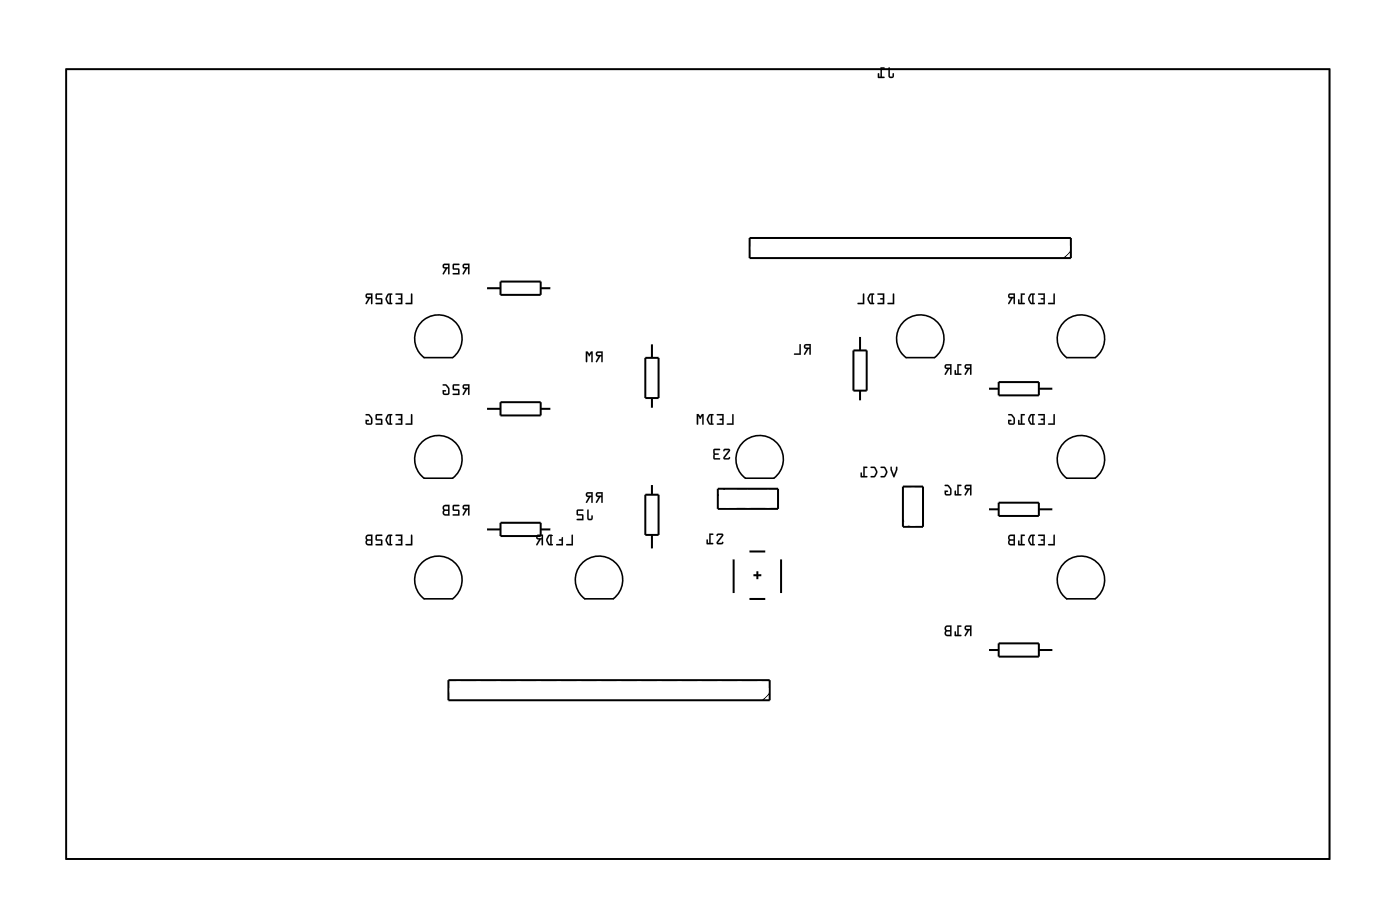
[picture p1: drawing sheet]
<svg xmlns="http://www.w3.org/2000/svg" width="177mm" height="117mm" viewBox="0 0 177 117" stroke-linecap="round" stroke-linejoin="round" font-family="sans-serif">
<path d="M8.4 8.8h159.8v99.8h-159.8zM57.3 45.2a3 3 0 0 0 .4-4.4 3 3 0 0 0-4.5 0 3 3 0 0 0 .5 4.4h3.6M93.8 56.1a3 3 0 0 1 4.5-.1 3 3 0 0 1-.4 4.4h-3.6a3 3 0 0 1-.5-4.3zM114.1 40.9a3 3 0 0 1 4.5-.2 3 3 0 0 1-.4 4.5h-3.6a3 3 0 0 1-.5-4.3zM134.4 40.9a3 3 0 0 1 4.5-.2 3 3 0 0 1-.4 4.5h-3.6a3 3 0 0 1-.5-4.3zM134.4 56.1a3 3 0 0 1 4.5-.1 3 3 0 0 1-.4 4.4h-3.6a3 3 0 0 1-.5-4.3zM57.3 60.4a3 3 0 0 0 .4-4.4 3 3 0 0 0-4.5 0 3 3 0 0 0 .5 4.4h3.6M57.3 75.7a3 3 0 0 0 .4-4.5 3 3 0 0 0-4.5 .1 3 3 0 0 0 .5 4.4h3.6M73.5 71.4a3 3 0 0 1 4.4-.2 3 3 0 0 1-.3 4.5h-3.6a3 3 0 0 1-.5-4.3zM134.4 71.4a3 3 0 0 1 4.5-.2 3 3 0 0 1-.4 4.5h-3.6a3 3 0 0 1-.5-4.3z" fill="none" stroke="#000" stroke-width=".2"/>
<path d="M8.4 8.8h159.8v99.8h-159.8zM135.5 31.7l-.9 .9M91.7 61.8l-.9 .9M114.2 65.7l.9 .9M97.4 87.6l-.9 .9" fill="none" stroke="#000" stroke-width=".13"/>
<g fill="none" stroke="#000" stroke-width=".25">
<path d="M61.5 36.4h1.8M63.3 35.6h5.1v1.7h-5.1zM68.4 36.4h1.3M94.8 30.1h40.7v2.5h-40.7zM61.5 51.7h1.8M63.3 50.8h5.1v1.7h-5.1zM68.4 51.7h1.3M81.6 45.2h1.7v5.1h-1.7zM82.5 43.4v1.8M82.5 50.3v1.3M108 44.3h1.6v5.1h-1.6zM108.8 42.5v1.8"/>
<path d="M108.8 49.4v1.3M125 49.1h1.3M126.3 48.3h5.1v1.7h-5.1zM131.4 49.1h1.8M61.5 66.9h1.8M63.3 66.1h5.1v1.6h-5.1zM68.4 66.9h1.3M81.6 62.5h1.7v5.1h-1.7zM82.5 61.2v1.3M82.5 67.6v1.8M90.8 61.8h7.6v2.5h-7.6zM92.8 70.7v4.2"/>
<path d="M94.8 75.7h2M94.8 69.7h2M95.3 72.7h1M95.8 72.2v1M98.8 70.7v4.2M114.2 61.5h2.6v5.1h-2.6zM125 64.4h1.3M126.3 63.5h5.1v1.7h-5.1zM131.4 64.4h1.8M56.7 86h40.7v2.5h-40.7zM125 82.1h1.3M126.3 81.3h5.1v1.7h-5.1z"/>
<path d="M131.4 82.1h1.8"/>
</g>
<g fill="#000">
<path d="M112.4 8.5v1.1a.36 .36 0 0 0 .3 .3 .36 .36 0 0 0 .4-.3v-.3l-.1-.1-.1 .1v.4l-.3-.1v-1zM111.4 8.5v1.2h-.2v-.4l-.1-.1-.1 .6 .9 .1v-.2h-.3v-1h.3v-.1z"/>
<path d="M112.4 8.5v1.1a.37 .37 0 0 0 .3 .3 .37 .37 0 0 0 .4-.3v-.3a.1 .1 0 0 0-.1-.1 .1 .1 0 0 0-.1 .1v.4h-.3v-1.1zM112.4 8.5l.2 .1v1l.3 .1 .1-.4 .1 .3a.35 .35 0 0 1-.4 .3 .35 .35 0 0 1-.3-.3zM111.4 8.5v1.2h-.2v-.4a.1 .1 0 0 0-.1-.1 .1 .1 0 0 0-.1 .1l.1 .5 .7 .1a.1 .1 0 0 0 .1-.1 .1 .1 0 0 0-.1-.1h-.2v-1h.2a.1 .1 0 0 0 .1-.1 .1 .1 0 0 0-.1-.1zM111.4 8.5l.5 .1-.1 .1h-.2v1h.2v.1h-.7v-.5h.1v.4h.2z"/>
<path d="M52 37.1v1.2h-.7v.1h.9v-1.2zM50 37.1l.1 .2h.6v.4h-.3v.1h.3v.5h-.6l-.1 .1h.9v-1.3zM49 37.2a.81 .81 0 0 0 0 1.2h.5h.1l-.1-.1v-1l.1-.1v-.1h-.4zM49.2 37.3h.1v1l-.2-.1-.2-.4zM47.6 37.1l-.1 .6 .2 .1h.5v.5h-.6l-.1 .1h.9l-.1-.7h-.6v-.4h.6l.1-.2zM46.3 37.2a.32 .32 0 0 0 0 .3 .32 .32 0 0 0 .3 .2l-.4 .7h.2l.4-.7h.1v.7h.2v-1.3zM46.4 37.3h.5v.2h-.4z"/>
<path d="M52 37.1v1.2h-.6a.1 .1 0 0 0-.1 .1 .1 .1 0 0 0 .1 .1h.8v-1.3zM52 37.1l.1 .1 .1 1.2h-.9v-.1h.7zM50 37.1l.1 .2h.6v.4h-.2a.1 .1 0 0 0-.1 .1 .1 .1 0 0 0 .1 .1l.2-.1v.5h-.6a.1 .1 0 0 0-.1 .1 .1 .1 0 0 0 .1 .1h.8v-1.4zM50.1 37.1h.8v1.3h-.9l.1-.1h.6v-.5h-.3l.3-.1v-.5h-.6zM49 37.2l-.2 .5v.2l.3 .5 .4 .1a.1 .1 0 0 0 .1-.1 .1 .1 0 0 0-.1-.1v-1a.1 .1 0 0 0 .1-.1 .1 .1 0 0 0-.1-.1zM49 37.2l.2-.1h.4v.1h-.2v1.1h.2v.1h-.5l-.3-.5v-.3zM49.2 37.3h.1v1l-.2-.1-.2-.4zM49.2 37.3l-.3 .5 .2 .4 .2 .1v-1.1zM47.5 37.1v.7h.7v.5h-.6a.1 .1 0 0 0-.1 .1 .1 .1 0 0 0 .1 .1h.8l-.1-.8h-.6v-.4h.6a.1 .1 0 0 0 .1-.1 .1 .1 0 0 0-.1-.1zM47.6 37.1h.8l-.1 .1h-.6v.5h.6l.1 .7h-.9l.1-.1h.6v-.5h-.5l-.2-.1zM46.3 37.2a.32 .32 0 0 0-.1 .3 .32 .32 0 0 0 .4 .2l-.4 .6a.1 .1 0 0 0 .1 .1 .1 .1 0 0 0 .1 0l.4-.7h.1v.7a.1 .1 0 0 0 .1 .1 .1 .1 0 0 0 .1-.1v-1.3zM46.3 37.2l.8-.1-.1 1.3h-.1v-.7h-.1l-.4 .7h-.1l.3-.7a.31 .31 0 0 1-.3-.2 .31 .31 0 0 1 0-.3zM46.4 37.3h.5v.2h-.4zM46.4 37.3l.1 .2h.4v-.3z"/>
<path d="M58.6 33.4a.32 .32 0 0 0-.1 .4 .32 .32 0 0 0 .4 .1l-.4 .7 .1 .1 .5-.8h.1v.7l.1 .1 .1-1.4zM58.7 33.5h.5v.3h-.5zM57.3 33.4v.6l.1 .1h.5v.4h-.6v.1l.8 .1v-.7l-.7-.1v-.4h.6l.1-.1zM56.1 33.4a.32 .32 0 0 0-.1 .4 .32 .32 0 0 0 .4 .1l-.4 .7 .1 .1 .5-.8h.1v.7l.1 .1 .1-1.4zM56.2 33.5h.5v.3h-.5z"/>
<path d="M58.6 33.4a.32 .32 0 0 0-.1 .4 .32 .32 0 0 0 .4 .1l-.4 .6a.11 .11 0 0 0 .1 .2 .1 .1 0 0 0 .1-.1l.4-.7h.1v.7a.1 .1 0 0 0 .1 .1 .1 .1 0 0 0 .1-.1v-1.3zM58.6 33.4l.8-.1-.1 1.4-.1-.1v-.7h-.1l-.4 .7h-.2l.4-.7a.31 .31 0 0 1-.4-.1 .31 .31 0 0 1 .1-.4zM58.7 33.5h.5v.3l-.5-.1zM58.7 33.5v.3h.5v-.3zM57.3 33.4v.6l.6 .1v.4h-.6a.1 .1 0 0 0-.1 .1 .1 .1 0 0 0 .1 .1h.8v-.7l-.7-.1v-.4h.6a.1 .1 0 0 0 .1-.1 .1 .1 0 0 0-.1-.1zM57.3 33.4h.8l-.1 .1h-.6v.4l.7 .1v.7l-.8-.1v-.1h.7v-.4h-.6l-.1-.1zM56.1 33.4a.32 .32 0 0 0-.1 .4 .32 .32 0 0 0 .4 .1l-.4 .6a.1 .1 0 0 0 0 .2 .11 .11 0 0 0 .2-.1l.4-.7h.1v.7a.1 .1 0 0 0 .1 .1 .1 .1 0 0 0 .1-.1v-1.3zM56.1 33.4l.8-.1-.1 1.4-.1-.1v-.7h-.1l-.4 .7h-.2l.4-.7a.31 .31 0 0 1-.4-.1 .31 .31 0 0 1 .1-.4zM56.2 33.5h.5v.3l-.5-.1zM56.2 33.5v.3h.5v-.3z"/>
<path d="M113 37.1l-.1 1.2h-.6v.1h.8v-1.2zM111 37.1v.2h.7v.4h-.3l-.1 .1h.1h.3v.5h-.6l-.1 .1h.9v-1.3zM110 37.2a.81 .81 0 0 0 0 1.2h.5h.1l-.2-.1v-1l.2-.1v-.1h-.4zM110.1 37.3h.1v1l-.1-.1-.2-.4zM109.2 37.1v1.2h-.7v.1h.8v-1.2z"/>
<path d="M113 37.1l-.1 1.2h-.6a.1 .1 0 0 0-.1 .1 .1 .1 0 0 0 .1 .1h.8v-1.3zM113 37.1l.1 .1v1.2h-.8v-.1h.6zM111 37.1v.2h.7v.4h-.3a.1 .1 0 0 0-.1 .1 .1 .1 0 0 0 .1 .1l.3-.1v.5h-.6a.1 .1 0 0 0-.1 .1 .1 .1 0 0 0 .1 .1h.8v-1.4zM111 37.1h.9v1.3h-.9l.1-.1h.6v-.5h-.4l.4-.1v-.5h-.7zM110 37.2l-.3 .5 .1 .2 .2 .5 .5 .1a.1 .1 0 0 0 .1-.1 .1 .1 0 0 0-.1-.1h-.1v-1h.1a.1 .1 0 0 0 .1-.1 .1 .1 0 0 0-.1-.1zM110 37.2l.2-.1h.4l-.1 .1h-.1v1.1h.2l-.1 .1h-.5l-.2-.5v-.3zM110.1 37.3h.1v1l-.1-.1-.2-.4zM110.1 37.3l-.2 .5 .2 .4 .2 .1v-1.1zM109.2 37.1v1.2h-.7a.1 .1 0 0 0 0 .1 .1 .1 0 0 0 0 .1h.8v-1.3zM109.2 37.1l.1 .1v1.2h-.8v-.1h.7z"/>
<path d="M133.3 37.1v1.2h-.7v.1h.8v-1.2zM131.3 37.1l.1 .2h.6v.4h-.3v.1h.3v.5h-.6l-.1 .1h.9v-1.3zM130.3 37.2a.81 .81 0 0 0 0 1.2h.5h.1l-.2-.1v-1l.2-.1v-.1h-.4zM130.5 37.3h.1v1l-.2-.1-.2-.4zM129.1 37.1v1.2h-.1l-.1-.4-.1-.1v.6h.8v-.1h-.3v-1h.3v-.2zM127.6 37.2a.32 .32 0 0 0-.1 .3 .32 .32 0 0 0 .4 .2l-.4 .7h.2l.4-.7h.1v.7h.1l.1-1.3zM127.7 37.3h.5v.2h-.5z"/>
<path d="M133.3 37.1v1.2h-.6a.1 .1 0 0 0-.1 .1 .1 .1 0 0 0 .1 .1h.7v-1.3zM133.3 37.1l.1 .1v1.2h-.8v-.1h.7zM131.3 37.1l.1 .2h.6v.4h-.3a.1 .1 0 0 0-.1 .1 .1 .1 0 0 0 .1 .1l.3-.1v.5h-.6a.1 .1 0 0 0-.1 .1 .1 .1 0 0 0 .1 .1h.8v-1.4zM131.3 37.1h.9v1.3h-.9l.1-.1h.6v-.5h-.3l.3-.1v-.5h-.6zM130.3 37.2l-.3 .5 .1 .2 .2 .5 .5 .1a.1 .1 0 0 0 .1-.1 .1 .1 0 0 0-.1-.1h-.1v-1h.1a.1 .1 0 0 0 .1-.1 .1 .1 0 0 0-.1-.1zM130.3 37.2l.2-.1h.4v.1h-.2v1.1h.2v.1h-.5l-.3-.5v-.3zM130.5 37.3h.1v1l-.2-.1-.2-.4zM130.4 37.3l-.2 .5 .2 .4 .2 .1v-1.1zM129.1 37.1v1.2h-.1v-.4a.1 .1 0 0 0-.1-.1 .1 .1 0 0 0-.1 .1v.5l.8 .1a.1 .1 0 0 0 .1-.1 .1 .1 0 0 0-.1-.1h-.3v-1h.3a.1 .1 0 0 0 .1-.1 .1 .1 0 0 0-.1-.1zM129.1 37.1h.5v.1h-.3v1.1h.3v.1h-.8v-.6l.1 .1v.4h.2zM127.6 37.2a.32 .32 0 0 0-.1 .3 .32 .32 0 0 0 .4 .2l-.4 .6a.1 .1 0 0 0 .1 .1 .1 .1 0 0 0 .1 0l.4-.7h.1v.7a.1 .1 0 0 0 .1 .1 .1 .1 0 0 0 .1-.1v-1.3zM127.6 37.2l.8-.1-.1 1.3h-.1v-.7h-.1l-.4 .7h-.2l.4-.7a.31 .31 0 0 1-.4-.2 .31 .31 0 0 1 .1-.3zM127.7 37.3h.5v.2h-.4zM127.7 37.3v.2h.5v-.3z"/>
<path d="M52 52.3v1.2h-.7v.2h.9v-1.3zM50 52.3l.1 .2h.6v.4h-.3v.1v.1h.3v.4h-.6l-.1 .1 .9 .1v-1.4zM49 52.4a.81 .81 0 0 0 0 1.2l.5 .1 .1-.1-.1-.1v-1h.1v-.1l-.4-.1zM49.2 52.5h.1v1h-.2l-.2-.5zM47.6 52.4l-.1 .6 .2 .1h.5v.4h-.6l-.1 .1 .9 .1-.1-.7-.6-.1v-.4h.6l.1-.1zM46.3 52.3v.2h.4l.2 .4v.5l-.1 .1h-.4v-.3h.2v-.1h-.4l.1 .5 .6 .1 .2-.3a.83 .83 0 0 0-.8-1.1z"/>
<path d="M52 52.3v1.2h-.6a.1 .1 0 0 0-.1 .1 .1 .1 0 0 0 .1 .1h.8v-1.3zM52 52.4h.1l.1 1.3h-.9v-.2h.7zM50 52.3l.1 .2h.6v.4h-.2a.1 .1 0 0 0-.1 .1 .1 .1 0 0 0 .1 .1h.2v.4h-.6a.1 .1 0 0 0-.1 .1 .1 .1 0 0 0 .1 .1h.8v-1.4zM50.1 52.4l.8-.1v1.4l-.9-.1 .1-.1h.6v-.4l-.3-.1 .3-.1v-.4h-.6zM49 52.4l-.2 .5v.3l.3 .4 .4 .1a.1 .1 0 0 0 .1-.1 .1 .1 0 0 0-.1-.1v-1a.1 .1 0 0 0 .1-.1 .1 .1 0 0 0-.1-.1zM49 52.4l.2-.1 .4 .1v.1h-.2v1h.2v.2l-.5-.1-.3-.4v-.4zM49.2 52.5h.1v1h-.2l-.2-.5zM49.2 52.5l-.3 .5 .2 .5h.2v-1zM47.5 52.4v.6l.7 .1v.4h-.6a.1 .1 0 0 0-.1 .1 .1 .1 0 0 0 .1 .1h.8l-.1-.7-.6-.1v-.4h.6a.1 .1 0 0 0 .1-.1 .1 .1 0 0 0-.1-.1zM47.6 52.4h.8l-.1 .1h-.6v.4l.6 .1 .1 .7-.9-.1 .1-.1h.6v-.4h-.5l-.2-.1zM46.3 52.3v.2h.3l.3 .3v.7h-.5v-.3h.2a.1 .1 0 0 0 .1-.1 .1 .1 0 0 0-.1 0h-.4l.1 .5 .2 .1 .5-.1 .1-.2-.1-.7-.3-.4zM46.3 52.4l.3-.1 .2 .1a.9 .9 0 0 1 .1 1.3h-.5l-.1-.2-.1-.4h.5l-.1 .1h-.2l.1 .3h.3l.1-.1v-.6l-.3-.3h-.3z"/>
<path d="M58.6 48.6a.32 .32 0 0 0-.1 .4 .32 .32 0 0 0 .4 .2l-.4 .7h.1l.5-.7h.1v.6l.1 .1 .1-1.3zM58.7 48.8l.5-.1v.3h-.5zM57.3 48.6v.6l.1 .1h.5v.4h-.6v.2h.8v-.7h-.7v-.5h.6l.1-.1zM56 48.6v.1l.4 .1 .3 .4v.5h-.1h-.4v-.2h.2v-.2h-.4l.1 .5 .6 .1 .2-.2a.83 .83 0 0 0-.8-1.1z"/>
<path d="M58.6 48.6a.32 .32 0 0 0-.1 .4 .32 .32 0 0 0 .4 .2l-.4 .6a.1 .1 0 0 0 .1 .1 .1 .1 0 0 0 .1 0l.4-.7h.1v.6a.1 .1 0 0 0 .1 .1 .1 .1 0 0 0 .1-.1v-1.3zM58.6 48.6h.8l-.1 1.3-.1-.1v-.6h-.1l-.4 .7h-.2l.4-.7a.31 .31 0 0 1-.4-.2 .31 .31 0 0 1 .1-.4zM58.7 48.8l.5-.1v.3h-.5zM58.7 48.8v.2h.5v-.3zM57.3 48.6v.7h.6v.4h-.6a.1 .1 0 0 0-.1 .1 .1 .1 0 0 0 .1 .1h.8v-.7h-.7v-.5h.6a.1 .1 0 0 0 .1-.1 .1 .1 0 0 0-.1-.1zM57.3 48.6h.8l-.1 .1h-.6v.5h.7v.7h-.8v-.1h.7v-.5h-.6l-.1-.1zM56 48.6v.1l.4 .1 .2 .3v.6h-.4v-.2h.1a.1 .1 0 0 0 .1-.1 .1 .1 0 0 0-.1-.1h-.3l.1 .5 .2 .1 .5-.1 .1-.1-.1-.7-.3-.4zM56 48.6h.3l.2 .1a.9 .9 0 0 1 .2 1.2h-.5l-.2-.1v-.5l.4 .1v.1h-.2v.2l.4 .1 .1-.1v-.6l-.3-.4h-.4z"/>
<path d="M75.4 44.5a.32 .32 0 0 0 0 .4 .32 .32 0 0 0 .3 .1l-.3 .7 .1 .1 .4-.8h.2v.7l.1 .1v-1.4zM75.6 44.6h.5v.3h-.5zM74.1 44.4v1.3l.1 .1 .1-.1v-1l.2 .3 .3-.3v1l.1 .1 .1-1.4h-.2l-.3 .3-.2-.3z"/>
<path d="M75.4 44.5a.32 .32 0 0 0 0 .4 .32 .32 0 0 0 .3 .1l-.3 .6a.1 .1 0 0 0 0 .2 .1 .1 0 0 0 .1-.1l.4-.7h.2v.7a.1 .1 0 0 0 0 .1 .1 .1 0 0 0 .1-.1v-1.3zM75.5 44.5l.7-.1v1.4l-.1-.1v-.7h-.2l-.4 .7h-.1l.3-.7a.31 .31 0 0 1-.3-.1 .31 .31 0 0 1 .1-.4zM75.6 44.6h.5v.3l-.5-.1zM75.6 44.6v.3h.5v-.3zM74.1 44.4v1.3a.1 .1 0 0 0 .1 .1 .1 .1 0 0 0 .1-.1v-1l.1 .2a.1 .1 0 0 0 .1 .1 .1 .1 0 0 0 .1-.1l.2-.2v1a.1 .1 0 0 0 .1 .1 .1 .1 0 0 0 .1-.1v-1.3h-.2l-.3 .3-.2-.3zM74.1 44.4h.2l.2 .3 .3-.3h.2l-.1 1.4-.1-.1v-1.1l-.3 .4-.2-.4v1.1l-.1 .1-.1-.1z"/>
<path d="M91.6 56.8l-.1 .2 .2-.1h.5l-.7 .9v.1l.2 .2h.5l.1-.2v-.1l-.2 .1h-.4l.6-.9v-.2l-.1-.1zM90.3 56.8l-.1 1.2 .2 .1h.6v-.2h-.6v-.4h.5v-.1v-.1h-.5v-.4h.6l.1-.1z"/>
<path d="M91.6 56.8l-.1 .1a.13 .13 0 0 0 .1 .1 .13 .13 0 0 0 .1-.1h.5l-.7 .8v.3l.7 .1 .2-.3a.13 .13 0 0 0-.2 0 .13 .13 0 0 0-.1 .1h-.4l.6-.9a.21 .21 0 0 0 0-.2 .21 .21 0 0 0-.1-.1zM91.6 56.8l.6-.1a.2 .2 0 0 1 .1 .3l-.6 .9h.4l.2-.1v.1l-.1 .1-.5 .1a.19 .19 0 0 1-.2-.1 .19 .19 0 0 1 0-.2l.7-.9h-.5l-.2 .1zM90.3 56.8l-.1 1.2 .2 .1h.6a.1 .1 0 0 0 .1-.1 .1 .1 0 0 0-.1-.1h-.6v-.4h.4a.1 .1 0 0 0 .1-.1 .1 .1 0 0 0-.1-.1h-.4v-.4h.6a.1 .1 0 0 0 .1-.1 .1 .1 0 0 0-.1-.1zM90.3 56.8h.8l-.1 .1h-.6v.4l.5 .1-.5 .1v.4h.6v.2h-.6l-.2-.1z"/>
<path d="M92.6 52.3v1.2h-.6v.2h.8v-1.3zM90.7 52.3v.2h.7v.4h-.3l-.1 .1 .1 .1h.3v.4h-.6l-.1 .1 .8 .1v-1.4zM89.7 52.4a.81 .81 0 0 0 0 1.2l.5 .1 .1-.1-.2-.1v-1h.1l.1-.1-.4-.1zM89.8 52.5h.1v1h-.1l-.2-.5zM88.1 52.3v1.3l.2 .1v-.1v-1l.3 .3 .2-.3v1l.2 .1v-1.4h-.2l-.2 .3-.2-.3z"/>
<path d="M92.6 52.3v1.2h-.6a.1 .1 0 0 0-.1 .1 .1 .1 0 0 0 .1 .1h.8v-1.3zM92.7 52.4h.1v1.3h-.8v-.2h.6zM90.7 52.3v.2h.7v.4h-.3a.1 .1 0 0 0-.1 .1 .1 .1 0 0 0 .1 .1h.3v.4h-.6a.1 .1 0 0 0-.1 .1 .1 .1 0 0 0 .1 .1h.7v-1.4zM90.7 52.4l.8-.1v1.4l-.8-.1 .1-.1h.6v-.4l-.4-.1 .4-.1v-.4h-.7zM89.7 52.4l-.3 .5v.3l.3 .4 .5 .1a.1 .1 0 0 0 .1-.1 .1 .1 0 0 0-.1-.1h-.1v-1h.1a.1 .1 0 0 0 .1-.1 .1 .1 0 0 0-.1-.1zM89.7 52.4l.2-.1 .4 .1-.1 .1h-.1v1h.1v.2l-.5-.1-.3-.4v-.4zM89.8 52.5h.1v1h-.1l-.2-.5zM89.8 52.5l-.2 .5 .2 .5h.1v-1zM88.1 52.3v1.3a.1 .1 0 0 0 .1 .1 .1 .1 0 0 0 .1-.1v-1l.2 .2a.11 .11 0 0 0 .1 .2 .11 .11 0 0 0 .1-.2l.1-.2v1a.1 .1 0 0 0 .1 .1 .1 .1 0 0 0 .1-.1v-1.3h-.2l-.2 .3-.2-.3zM88.1 52.3h.3l.2 .3 .2-.3h.2v1.4l-.2-.1v-1.1l-.2 .4-.3-.4v1.1v.1l-.1-.1z"/>
<path d="M101.8 43.6a.32 .32 0 0 0-.1 .3 .32 .32 0 0 0 .4 .2l-.4 .7h.1l.5-.7h.1v.7h.1l.1-1.3zM101.9 43.7h.5v.2h-.5zM101.2 43.5l-.1 1.2h-.6v.1h.8v-1.2z"/>
<path d="M101.8 43.6a.32 .32 0 0 0-.1 .3 .32 .32 0 0 0 .4 .2l-.4 .6a.1 .1 0 0 0 0 .1 .1 .1 0 0 0 .2 0l.4-.7h.1v.7a.1 .1 0 0 0 .1 0 .1 .1 0 0 0 .1 0v-1.3zM101.8 43.6l.8-.1-.1 1.3h-.1v-.7h-.1l-.4 .7h-.2l.4-.7a.31 .31 0 0 1-.4-.2 .31 .31 0 0 1 .1-.3zM101.9 43.7h.5v.2h-.5zM101.9 43.7v.2h.5v-.3zM101.1 43.5v1.2h-.6a.1 .1 0 0 0-.1 .1 .1 .1 0 0 0 .1 0h.8v-1.2zM101.2 43.5l.1 .1v1.2h-.8v-.1h.6z"/>
<path d="M112.7 59l-.1 .4 .4 .9h.1l.4-.9v-.4h-.2v.3l-.2 .7-.3-.7v-.3zM111.4 59v.1l.4 .1 .3 .4-.3 .5-.4 .1v.1h.1a.62 .62 0 0 0 .7-.7l-.3-.6zM110.1 59l.1 .1 .4 .1 .2 .4-.2 .5-.4 .1-.1 .1h.1a.62 .62 0 0 0 .8-.7l-.3-.6zM109.2 59v1.2h-.2v-.4l-.1-.1v.6h.8v-.1h-.3v-1.1h.3v-.1z"/>
<path d="M112.7 59l-.1 .4 .5 .9 .4-.9v-.3a.1 .1 0 0 0-.1-.1 .1 .1 0 0 0-.1 .1v.2l-.2 .7-.3-.7v-.3zM112.7 59h.1v.3l.3 .7 .2-.7v-.3h.2v.4l-.4 .9h-.1l-.4-.9zM111.4 59v.1l.4 .1 .3 .4-.3 .5h-.3a.1 .1 0 0 0-.1 .1 .1 .1 0 0 0 .1 .1l.5-.1 .3-.6-.4-.6zM111.4 59h.5l.3 .5a.83 .83 0 0 1-.3 .8h-.4l-.1-.1 .4-.1 .3-.3v-.3l-.3-.3-.4-.1zM110.1 59l.1 .1 .4 .1 .2 .4-.2 .5h-.4a.1 .1 0 0 0-.1 .1 .1 .1 0 0 0 .1 .1l.5-.1 .3-.6-.3-.6zM110.2 59h.5l.2 .5a.83 .83 0 0 1-.3 .8h-.4l-.1-.1 .5-.1 .2-.3v-.3l-.2-.3-.4-.1zM109.2 59v1.2h-.2v-.4a.1 .1 0 0 0-.1-.1 .1 .1 0 0 0-.1 .1l.1 .5h.7a.1 .1 0 0 0 .1-.1 .1 .1 0 0 0-.1-.1l-.2 .1v-1.1l.2 .1a.1 .1 0 0 0 .1-.1 .1 .1 0 0 0-.1-.1zM109.2 59h.5v.1h-.3v1.1h.3v.1h-.8v-.6l.1 .1v.4h.2z"/>
<path d="M122.1 46.1a.32 .32 0 0 0-.1 .4 .32 .32 0 0 0 .4 .1l-.4 .7 .1 .1 .5-.8h.1v.7l.1 .1 .1-1.4zM122.2 46.2h.5v.3h-.5zM121.1 46v1.2h-.2v-.4h-.1v.5l.8 .1v-.2h-.3v-1h.3v-.1zM119.6 46.1a.32 .32 0 0 0-.1 .4 .32 .32 0 0 0 .4 .1l-.4 .7 .1 .1 .5-.8h.1v.7l.1 .1 .1-1.4zM119.7 46.2h.5v.3h-.5z"/>
<path d="M122.1 46.1a.32 .32 0 0 0-.1 .4 .32 .32 0 0 0 .4 .1l-.4 .6a.11 .11 0 0 0 .1 .2 .1 .1 0 0 0 .1-.1l.4-.7h.1v.7a.1 .1 0 0 0 .1 .1 .1 .1 0 0 0 .1-.1v-1.3zM122.1 46.1l.8-.1-.1 1.4-.1-.1v-.7h-.1l-.4 .7h-.2l.4-.7a.31 .31 0 0 1-.4-.1 .31 .31 0 0 1 .1-.4zM122.2 46.2h.5v.3l-.5-.1zM122.2 46.2v.3h.5v-.3zM121.1 46v1.2h-.2v-.4a.1 .1 0 0 0-.1-.1 .1 .1 0 0 0-.1 .1l.1 .6h.7a.1 .1 0 0 0 .1-.1 .1 .1 0 0 0-.1-.1h-.2v-1h.2a.1 .1 0 0 0 .1-.1 .1 .1 0 0 0-.1-.1zM121.1 46l.5 .1v.1h-.3v1h.3v.2l-.8-.1v-.5h.1v.4h.2zM119.6 46.1a.32 .32 0 0 0-.1 .4 .32 .32 0 0 0 .4 .1l-.4 .6a.1 .1 0 0 0 0 .2 .11 .11 0 0 0 .2-.1l.4-.7h.1v.7a.1 .1 0 0 0 .1 .1 .1 .1 0 0 0 .1-.1v-1.3zM119.6 46.1l.8-.1-.1 1.4-.1-.1v-.7h-.1l-.4 .7h-.2l.4-.7a.31 .31 0 0 1-.4-.1 .31 .31 0 0 1 .1-.4zM119.7 46.2h.5v.3l-.5-.1zM119.7 46.2v.3h.5v-.3z"/>
<path d="M133.3 52.3v1.2h-.7v.2h.8v-1.3zM131.3 52.3l.1 .2h.6v.4h-.3v.1v.1h.3v.4h-.6l-.1 .1 .9 .1v-1.4zM130.3 52.4a.81 .81 0 0 0 0 1.2l.5 .1 .1-.1-.2-.1v-1h.2v-.1l-.4-.1zM130.5 52.5h.1v1h-.2l-.2-.5zM129.1 52.3v1.2h-.1l-.1-.4h-.1v.5l.8 .1v-.2h-.3v-1h.3v-.1zM127.5 52.3l.1 .2h.3l.3 .4v.5l-.1 .1h-.4v-.3h.2v-.1h-.4l.1 .5 .6 .1 .2-.3a.83 .83 0 0 0-.8-1.1z"/>
<path d="M133.3 52.3v1.2h-.6a.1 .1 0 0 0-.1 .1 .1 .1 0 0 0 .1 .1h.7v-1.3zM133.3 52.4h.1v1.3h-.8v-.2h.7zM131.3 52.3l.1 .2h.6v.4h-.3a.1 .1 0 0 0-.1 .1 .1 .1 0 0 0 .1 .1h.3v.4h-.6a.1 .1 0 0 0-.1 .1 .1 .1 0 0 0 .1 .1h.8v-1.4zM131.3 52.4l.9-.1v1.4l-.9-.1 .1-.1h.6v-.4l-.3-.1 .3-.1v-.4h-.6zM130.3 52.4l-.3 .5 .1 .3 .2 .4 .5 .1a.1 .1 0 0 0 .1-.1 .1 .1 0 0 0-.1-.1h-.1v-1h.1a.1 .1 0 0 0 .1-.1 .1 .1 0 0 0-.1-.1zM130.3 52.4l.2-.1 .4 .1v.1h-.2v1h.2v.2l-.5-.1-.3-.4v-.4zM130.5 52.5h.1v1h-.2l-.2-.5zM130.4 52.5l-.2 .5 .2 .5h.2v-1zM129.1 52.3v1.2h-.1v-.3a.1 .1 0 0 0-.1-.1 .1 .1 0 0 0-.1 .1v.5h.8a.1 .1 0 0 0 .1-.1 .1 .1 0 0 0-.1-.1h-.3v-1h.3a.1 .1 0 0 0 .1-.1 .1 .1 0 0 0-.1-.1zM129.1 52.3l.5 .1v.1h-.3v1h.3v.2l-.8-.1v-.5h.1v.4h.2zM127.5 52.3v.2h.4l.3 .3v.7h-.5v-.3h.2a.1 .1 0 0 0 .1-.1 .1 .1 0 0 0-.1 0h-.4l.1 .5 .2 .1 .5-.1 .1-.2-.1-.7-.3-.4zM127.5 52.4l.4-.1 .2 .1a.9 .9 0 0 1 .1 1.3h-.5l-.2-.2v-.4h.4v.1h-.2v.3h.4l.1-.1v-.6l-.3-.3h-.3z"/>
<path d="M52 67.6v1.1l-.7 .1v.1h.9v-1.3zM50 67.6l.1 .1h.6v.5h-.3v.1h.3v.4h-.6l-.1 .2h.9v-1.3zM49 67.6a.81 .81 0 0 0 0 1.2l.5 .1 .1-.1-.1-.1v-1h.1v-.1h-.4zM49.2 67.7h.1v1h-.2l-.2-.5zM47.6 67.6l-.1 .6 .2 .1h.5v.4h-.6l-.1 .2h.9l-.1-.7h-.6v-.5h.6l.1-.1zM46.3 67.7l-.1 .3 .2 .2-.2 .4a.36 .36 0 0 0 .4 .3h.5v-1.3h-.5zM46.5 68.4l.4-.1v.4h-.4zM46.5 67.8l.4-.1v.5l-.4-.1z"/>
<path d="M52 67.6v1.1h-.6a.1 .1 0 0 0-.1 .1 .1 .1 0 0 0 .1 .1h.8v-1.3zM52 67.6h.1l.1 1.3h-.9v-.1h.7zM50 67.6l.1 .1h.6v.5l-.2-.1a.1 .1 0 0 0-.1 .1 .1 .1 0 0 0 .1 .1h.2v.4h-.6a.1 .1 0 0 0-.1 .1 .1 .1 0 0 0 .1 .1h.8v-1.3zM50.1 67.6h.8v1.3h-.9l.1-.1h.6v-.5l-.3-.1h.3v-.5h-.6zM49 67.6l-.2 .6v.2l.3 .5h.4a.1 .1 0 0 0 .1-.1 .1 .1 0 0 0-.1-.1v-1a.1 .1 0 0 0 .1-.1 .1 .1 0 0 0-.1 0zM49 67.7l.2-.1h.4v.1h-.2v1.1h.2v.1h-.5l-.3-.5v-.3zM49.2 67.8l.1-.1v1h-.2l-.2-.5zM49.2 67.7l-.3 .5 .2 .5 .2 .1v-1.1zM47.5 67.6v.7h.7v.4h-.6a.1 .1 0 0 0-.1 .1 .1 .1 0 0 0 .1 .1h.8l-.1-.7h-.6v-.5h.6a.1 .1 0 0 0 .1-.1 .1 .1 0 0 0-.1 0zM47.6 67.6h.8l-.1 .1h-.6v.5h.6l.1 .7h-.9l.1-.1h.6v-.5h-.5l-.2-.1zM46.3 67.7l-.1 .3 .2 .2-.2 .4a.37 .37 0 0 0 .4 .3h.5v-1.3h-.5zM46.3 67.7l.3-.1h.5v1.3h-.5a.39 .39 0 0 1-.3-.3 .39 .39 0 0 1 .1-.4l-.2-.2zM46.5 68.4l.4-.1v.4h-.4zM46.5 68.4v.3l.4 .1v-.5zM46.5 67.8l.4-.1v.5l-.4-.1zM46.5 67.8v.3l.4 .1v-.5z"/>
<path d="M58.6 63.9a.32 .32 0 0 0-.1 .4 .32 .32 0 0 0 .4 .1l-.4 .7h.1l.5-.7h.1v.7l.1 .1 .1-1.4zM58.7 64h.5v.2h-.5zM57.3 63.9v.6l.1 .1h.5v.4h-.6v.1l.8 .1v-.8h-.7v-.4h.6l.1-.1zM56.1 63.9l-.1 .3 .1 .3-.1 .3a.36 .36 0 0 0 .3 .4h.6v-1.4h-.6zM56.2 64.6h.5v.4l-.5-.1zM56.2 64h.5v.4l-.5-.1z"/>
<path d="M58.6 63.9a.32 .32 0 0 0-.1 .4 .32 .32 0 0 0 .4 .1l-.4 .6a.11 .11 0 0 0 .1 .2 .1 .1 0 0 0 .1-.1l.4-.7h.1v.7a.1 .1 0 0 0 .1 .1 .1 .1 0 0 0 .1-.1v-1.3zM58.6 63.9l.8-.1-.1 1.3h-.1v-.7h-.1l-.4 .7h-.2l.4-.7a.31 .31 0 0 1-.4-.1 .31 .31 0 0 1 .1-.4zM58.7 64h.5v.2h-.5zM58.7 64v.2l.5 .1v-.3zM57.3 63.8v.7l.6 .1v.4h-.6a.1 .1 0 0 0-.1 .1 .1 .1 0 0 0 .1 .1h.8v-.8h-.7v-.4h.6a.1 .1 0 0 0 .1-.1 .1 .1 0 0 0-.1-.1zM57.3 63.9h.8l-.1 .1h-.6v.4h.7v.8l-.8-.1v-.1h.7v-.4h-.6l-.1-.1zM56.1 63.9l-.1 .3 .1 .3-.1 .3a.37 .37 0 0 0 .3 .4h.6v-1.4h-.6zM56.1 63.9l.2-.1h.6v1.4h-.6a.39 .39 0 0 1-.3-.3 .39 .39 0 0 1 .1-.4l-.1-.3zM56.2 64.6h.5v.4l-.5-.1zM56.2 64.6v.3l.5 .1v-.4zM56.2 64h.5v.4l-.5-.1zM56.2 64v.3l.5 .1v-.4z"/>
<path d="M72.3 67.6v1.1l-.6 .1v.1h.8v-1.3zM70.4 67.6v.1h.6v.5h-.3v.1h.3v.4h-.6v.2h.8v-1.3zM69.3 67.6a.81 .81 0 0 0 0 1.2l.6 .1 .1-.1-.2-.1v-1h.1v-.1h-.4zM69.5 67.7h.1v1h-.1l-.2-.5zM67.9 67.6a.32 .32 0 0 0-.1 .4 .32 .32 0 0 0 .4 .2l-.4 .7h.2l.4-.7h.1v.6l.1 .1 .1-1.3zM68 67.8l.5-.1v.3h-.4z"/>
<path d="M72.3 67.6v1.1h-.6a.1 .1 0 0 0-.1 .1 .1 .1 0 0 0 .1 .1h.8v-1.3zM72.3 67.6h.2v1.3h-.8v-.1h.6zM70.4 67.6v.1h.6v.5l-.2-.1a.1 .1 0 0 0-.1 .1 .1 .1 0 0 0 .1 .1h.2v.4h-.6a.1 .1 0 0 0-.1 .1 .1 .1 0 0 0 .1 .1h.8v-1.3zM70.4 67.6h.8v1.3h-.8v-.1h.6v-.5l-.3-.1h.3v-.5h-.6zM69.3 67.6l-.2 .6v.2l.3 .5h.5a.1 .1 0 0 0 .1-.1 .1 .1 0 0 0-.1-.1h-.1v-1h.1a.1 .1 0 0 0 .1-.1 .1 .1 0 0 0-.1 0zM69.3 67.7l.2-.1h.4v.1h-.1v1.1h.1v.1h-.5l-.3-.5v-.3zM69.5 67.8l.1-.1v1h-.1l-.2-.5zM69.5 67.7l-.3 .5 .3 .5 .1 .1v-1.1zM67.9 67.6a.32 .32 0 0 0-.1 .4 .32 .32 0 0 0 .4 .2l-.4 .6a.1 .1 0 0 0 .1 .1 .1 .1 0 0 0 .1 0l.4-.7h.1v.6a.1 .1 0 0 0 .1 .1 .1 .1 0 0 0 .1-.1v-1.2zM67.9 67.6h.8l-.1 1.3-.1-.1v-.6h-.1l-.4 .7h-.2l.4-.7a.31 .31 0 0 1-.4-.2 .31 .31 0 0 1 .1-.4zM68 67.8l.5-.1v.3h-.4zM68 67.8v.2h.5v-.3z"/>
<path d="M74.3 64.4v1.1a.36 .36 0 0 0 .3 .3 .36 .36 0 0 0 .4-.3v-.3l-.1-.1-.1 .1v.3h-.3v-1zM73 64.4l-.1 .6 .2 .2h.5v.4h-.6l-.1 .1h.9v-.7h-.7v-.4h.6l.1-.2z"/>
<path d="M74.3 64.4v1.1a.37 .37 0 0 0 .3 .3 .37 .37 0 0 0 .4-.3v-.3a.1 .1 0 0 0-.1-.1 .1 .1 0 0 0-.1 .1v.3h-.3v-1zM74.3 64.4l.2 .1v1h.3l.1-.4 .1 .4a.35 .35 0 0 1-.4 .2 .35 .35 0 0 1-.3-.2zM73 64.4v.7l.6 .1v.4h-.6a.1 .1 0 0 0-.1 .1 .1 .1 0 0 0 .1 .1h.8v-.8h-.7v-.4h.6a.1 .1 0 0 0 .1-.1 .1 .1 0 0 0-.1-.1zM73 64.4h.8l-.1 .1h-.6v.5h.6l.1 .7h-.8v-.1h.6v-.5h-.5l-.1-.1z"/>
<path d="M75.4 62.3a.32 .32 0 0 0 0 .4 .32 .32 0 0 0 .3 .1l-.3 .7h.1l.4-.7h.2v.7l.1 .1v-1.4zM75.6 62.4h.5v.2h-.5zM74.2 62.3a.32 .32 0 0 0-.1 .4 .32 .32 0 0 0 .4 .1l-.4 .7h.1l.5-.7h.1v.7l.1 .1 .1-1.4zM74.3 62.4h.5v.2h-.5z"/>
<path d="M75.4 62.3a.32 .32 0 0 0 0 .4 .32 .32 0 0 0 .3 .1l-.3 .6a.1 .1 0 0 0 0 .2 .1 .1 0 0 0 .1-.1l.4-.7h.2v.7a.1 .1 0 0 0 0 .1 .1 .1 0 0 0 .1-.1v-1.3zM75.5 62.3l.7-.1v1.3h-.1v-.7h-.2l-.4 .7h-.1l.3-.7a.31 .31 0 0 1-.3-.1 .31 .31 0 0 1 .1-.4zM75.6 62.4h.5v.2h-.5zM75.6 62.4v.2h.5v-.2zM74.2 62.3a.32 .32 0 0 0-.1 .4 .32 .32 0 0 0 .4 .1l-.4 .6a.1 .1 0 0 0 0 .2 .11 .11 0 0 0 .2-.1l.4-.7h.1v.7a.1 .1 0 0 0 .1 .1 .1 .1 0 0 0 .1-.1v-1.3zM74.2 62.3l.8-.1-.1 1.3h-.1v-.7h-.1l-.4 .7h-.2l.4-.7a.31 .31 0 0 1-.4-.1 .31 .31 0 0 1 .1-.4zM74.3 62.4h.5v.2h-.5zM74.3 62.4v.2h.5v-.2z"/>
<path d="M90.7 67.5v.2l.2-.1h.4l-.6 .9-.1 .2 .2 .1h.6l.1-.2-.1-.1-.1 .1h-.5l.7-.9v-.2l-.2-.1zM89.7 67.4v1.2h-.2v-.4h-.1v.5l.8 .1v-.2h-.3v-1h.3v-.1z"/>
<path d="M90.7 67.5l-.1 .2a.13 .13 0 0 0 .2 0 .13 .13 0 0 0 .1-.1h.4l-.6 .9v.2l.7 .1 .1-.2a.13 .13 0 0 0-.1-.1 .13 .13 0 0 0-.1 .1h-.5l.7-.8a.21 .21 0 0 0 0-.3 .21 .21 0 0 0-.2-.1zM90.7 67.5l.6-.1a.2 .2 0 0 1 .2 .3l-.7 .9h.5l.1-.1 .1 .1-.1 .2h-.6a.19 .19 0 0 1-.1-.1 .19 .19 0 0 1 0-.2l.6-.9h-.4l-.2 .1zM89.7 67.4v1.2h-.2l.1-.3a.1 .1 0 0 0-.1-.1 .1 .1 0 0 0-.1 .1v.5h.8a.1 .1 0 0 0 0-.1 .1 .1 0 0 0 0-.1h-.3v-1h.3a.1 .1 0 0 0 0-.1 .1 .1 0 0 0 0-.1zM89.7 67.4l.5 .1v.1h-.3v1h.3v.2l-.8-.1v-.5h.1v.4h.2z"/>
<path d="M122.1 61.3a.32 .32 0 0 0-.1 .4 .32 .32 0 0 0 .4 .2l-.4 .7h.1l.5-.7h.1v.6l.1 .1 .1-1.3zM122.2 61.5l.5-.1v.3h-.5zM121.1 61.3v1.1h-.2v-.3l-.1-.1v.6h.8v-.1l-.3-.1v-1h.3v-.1zM119.5 61.3v.1l.4 .1 .3 .4v.5h-.1h-.4v-.2h.2v-.2h-.4l.1 .5 .6 .1 .2-.2a.83 .83 0 0 0-.8-1.1z"/>
<path d="M122.1 61.3a.32 .32 0 0 0-.1 .4 .32 .32 0 0 0 .4 .2l-.4 .6a.1 .1 0 0 0 .1 .1 .1 .1 0 0 0 .1 0l.4-.7h.1v.6a.1 .1 0 0 0 .1 .1 .1 .1 0 0 0 .1-.1v-1.3zM122.1 61.3h.8l-.1 1.3-.1-.1v-.6h-.1l-.4 .7h-.2l.4-.7a.31 .31 0 0 1-.4-.2 .31 .31 0 0 1 .1-.4zM122.2 61.5l.5-.1v.3h-.5zM122.2 61.5v.2h.5v-.3zM121.1 61.2v1.2h-.2v-.3a.1 .1 0 0 0-.1-.1 .1 .1 0 0 0-.1 .1l.1 .5h.7a.1 .1 0 0 0 .1-.1 .1 .1 0 0 0-.1-.1h-.2v-1h.2a.1 .1 0 0 0 .1-.1 .1 .1 0 0 0-.1-.1zM121.1 61.3h.5v.1h-.3v1.1h.3v.1h-.8v-.6l.1 .1v.4h.2zM119.5 61.3v.1l.4 .1 .2 .3v.6h-.4v-.2h.1a.1 .1 0 0 0 .1-.1 .1 .1 0 0 0-.1-.1h-.3l.1 .5 .2 .1 .5-.1 .1-.1-.1-.7-.3-.4zM119.5 61.3h.3l.2 .1a.9 .9 0 0 1 .2 1.2h-.5l-.2-.1v-.5l.4 .1v.1h-.2v.2l.4 .1 .1-.1v-.6l-.3-.4h-.4z"/>
<path d="M133.3 67.6v1.1l-.7 .1v.1h.8v-1.3zM131.3 67.6l.1 .1h.6v.5h-.3v.1h.3v.4h-.6l-.1 .2h.9v-1.3zM130.3 67.6a.81 .81 0 0 0 0 1.2l.5 .1 .1-.1-.2-.1v-1h.2v-.1h-.4zM130.5 67.7h.1v1h-.2l-.2-.5zM129.1 67.6v1.1h-.1l-.1-.3-.1-.1v.6h.8v-.1l-.3-.1v-1h.3v-.1zM127.6 67.7l-.1 .3 .1 .2-.1 .4a.36 .36 0 0 0 .4 .3h.5v-1.3h-.5zM127.7 68.4l.5-.1v.4h-.5zM127.7 67.8l.5-.1v.5l-.5-.1z"/>
<path d="M133.3 67.6v1.1h-.6a.1 .1 0 0 0-.1 .1 .1 .1 0 0 0 .1 .1h.7v-1.3zM133.3 67.6h.1v1.3h-.8v-.1h.7zM131.3 67.6l.1 .1h.6v.5l-.3-.1a.1 .1 0 0 0-.1 .1 .1 .1 0 0 0 .1 .1h.3v.4h-.6a.1 .1 0 0 0-.1 .1 .1 .1 0 0 0 .1 .1h.8v-1.3zM131.3 67.6h.9v1.3h-.9l.1-.1h.6v-.5l-.3-.1h.3v-.5h-.6zM130.3 67.6l-.3 .6 .1 .2 .2 .5h.5a.1 .1 0 0 0 .1-.1 .1 .1 0 0 0-.1-.1h-.1v-1h.1a.1 .1 0 0 0 .1-.1 .1 .1 0 0 0-.1 0zM130.3 67.7l.2-.1h.4v.1h-.2v1.1h.2v.1h-.5l-.3-.5v-.3zM130.5 67.8l.1-.1v1h-.2l-.2-.5zM130.4 67.7l-.2 .5 .2 .5 .2 .1v-1.1zM129.1 67.6v1.1h-.1v-.3a.1 .1 0 0 0-.1-.1 .1 .1 0 0 0-.1 .1v.5h.8a.1 .1 0 0 0 .1-.1 .1 .1 0 0 0-.1-.1h-.3v-1h.3a.1 .1 0 0 0 .1-.1 .1 .1 0 0 0-.1 0zM129.1 67.6h.5v.1h-.3v1.1h.3v.1h-.8v-.6l.1 .1v.4h.2zM127.6 67.7l-.1 .3 .1 .2-.1 .4a.37 .37 0 0 0 .4 .3h.5v-1.3h-.5zM127.6 67.7l.3-.1h.5v1.3h-.5a.39 .39 0 0 1-.4-.3 .39 .39 0 0 1 .2-.4l-.2-.2zM127.8 68.4l.4-.1v.4h-.4zM127.7 68.4v.3l.5 .1v-.5zM127.8 67.8l.4-.1v.5l-.4-.1zM127.7 67.8v.3l.5 .1v-.5z"/>
<path d="M122.1 79.1a.32 .32 0 0 0-.1 .4 .32 .32 0 0 0 .4 .2l-.4 .6 .1 .1 .5-.7h.1v.6l.1 .1 .1-1.4zM122.2 79.2h.5v.3h-.5zM121.1 79v1.2h-.2v-.4h-.1v.5l.8 .1v-.2h-.3v-1h.3v-.1zM119.6 79.1l-.1 .4 .1 .2-.1 .3a.36 .36 0 0 0 .3 .4h.6v-1.4h-.6zM119.7 79.9l.5-.1v.4h-.5zM119.7 79.3l.5-.1v.4h-.5z"/>
<path d="M122.1 79.1a.32 .32 0 0 0-.1 .4 .32 .32 0 0 0 .4 .2l-.4 .6a.1 .1 0 0 0 .1 .1 .1 .1 0 0 0 .1 0l.4-.7h.1v.6a.1 .1 0 0 0 .1 .1 .1 .1 0 0 0 .1-.1v-1.3zM122.1 79.1l.8-.1-.1 1.4-.1-.1v-.6h-.1l-.4 .7-.2-.1 .4-.6a.31 .31 0 0 1-.4-.2 .31 .31 0 0 1 .1-.4zM122.2 79.2h.5v.3h-.5zM122.2 79.2v.3h.5v-.3zM121.1 79v1.2h-.2v-.3a.1 .1 0 0 0-.1-.1 .1 .1 0 0 0-.1 .1l.1 .5h.7a.1 .1 0 0 0 .1-.1 .1 .1 0 0 0-.1-.1h-.2v-1h.2a.1 .1 0 0 0 .1-.1 .1 .1 0 0 0-.1-.1zM121.1 79l.5 .1v.1h-.3v1h.3v.2l-.8-.1v-.5h.1v.4h.2zM119.6 79.1l-.1 .4 .1 .2-.1 .3a.37 .37 0 0 0 .3 .4h.6v-1.4h-.6zM119.6 79.1l.2-.1h.6v1.4h-.6a.39 .39 0 0 1-.3-.3 .39 .39 0 0 1 .1-.4l-.1-.2zM119.7 79.9l.5-.1v.4h-.5zM119.7 79.9v.3h.5v-.4zM119.7 79.3l.5-.1v.4h-.5zM119.7 79.3v.3h.5v-.4z"/>
</g>
<circle cx="100.8" cy="50.5" r=".7" fill="#fff"/>
<circle cx="100.8" cy="50.5" r=".7" fill="none" stroke="#fff" stroke-width=".76" stroke-linecap="butt"/>
<circle cx="96.1" cy="87.2" r=".74" fill="#fff"/>
<circle cx="96.1" cy="87.2" r=".74" fill="none" stroke="#fff" stroke-width=".76" stroke-linecap="butt"/>
<circle cx="93.6" cy="87.2" r=".74" fill="#fff"/>
<circle cx="93.6" cy="87.2" r=".74" fill="none" stroke="#fff" stroke-width=".76" stroke-linecap="butt"/>
<circle cx="91" cy="87.2" r=".74" fill="#fff"/>
<circle cx="91" cy="87.2" r=".74" fill="none" stroke="#fff" stroke-width=".76" stroke-linecap="butt"/>
<circle cx="88.5" cy="87.2" r=".74" fill="#fff"/>
<circle cx="88.5" cy="87.2" r=".74" fill="none" stroke="#fff" stroke-width=".76" stroke-linecap="butt"/>
<circle cx="85.9" cy="87.2" r=".74" fill="#fff"/>
<circle cx="85.9" cy="87.2" r=".74" fill="none" stroke="#fff" stroke-width=".76" stroke-linecap="butt"/>
<circle cx="83.4" cy="87.2" r=".74" fill="#fff"/>
<circle cx="83.4" cy="87.2" r=".74" fill="none" stroke="#fff" stroke-width=".76" stroke-linecap="butt"/>
<circle cx="80.9" cy="87.2" r=".74" fill="#fff"/>
<circle cx="80.9" cy="87.2" r=".74" fill="none" stroke="#fff" stroke-width=".76" stroke-linecap="butt"/>
<circle cx="78.3" cy="87.2" r=".74" fill="#fff"/>
<circle cx="78.3" cy="87.2" r=".74" fill="none" stroke="#fff" stroke-width=".76" stroke-linecap="butt"/>
<circle cx="75.8" cy="87.2" r=".74" fill="#fff"/>
<circle cx="75.8" cy="87.2" r=".74" fill="none" stroke="#fff" stroke-width=".76" stroke-linecap="butt"/>
<circle cx="73.2" cy="87.2" r=".74" fill="#fff"/>
<circle cx="73.2" cy="87.2" r=".74" fill="none" stroke="#fff" stroke-width=".76" stroke-linecap="butt"/>
<circle cx="70.7" cy="87.2" r=".74" fill="#fff"/>
<circle cx="70.7" cy="87.2" r=".74" fill="none" stroke="#fff" stroke-width=".76" stroke-linecap="butt"/>
<circle cx="68.2" cy="87.2" r=".74" fill="#fff"/>
<circle cx="68.2" cy="87.2" r=".74" fill="none" stroke="#fff" stroke-width=".76" stroke-linecap="butt"/>
<circle cx="65.6" cy="87.2" r=".74" fill="#fff"/>
<circle cx="65.6" cy="87.2" r=".74" fill="none" stroke="#fff" stroke-width=".76" stroke-linecap="butt"/>
<circle cx="63.1" cy="87.2" r=".74" fill="#fff"/>
<circle cx="63.1" cy="87.2" r=".74" fill="none" stroke="#fff" stroke-width=".76" stroke-linecap="butt"/>
<circle cx="60.5" cy="87.2" r=".74" fill="#fff"/>
<circle cx="60.5" cy="87.2" r=".74" fill="none" stroke="#fff" stroke-width=".76" stroke-linecap="butt"/>
<circle cx="58" cy="87.2" r=".74" fill="#fff"/>
<circle cx="58" cy="87.2" r=".74" fill="none" stroke="#fff" stroke-width=".76" stroke-linecap="butt"/>
<circle cx="134.2" cy="31.3" r=".74" fill="#fff"/>
<circle cx="134.2" cy="31.3" r=".74" fill="none" stroke="#fff" stroke-width=".76" stroke-linecap="butt"/>
<circle cx="131.7" cy="31.3" r=".74" fill="#fff"/>
<circle cx="131.7" cy="31.3" r=".74" fill="none" stroke="#fff" stroke-width=".76" stroke-linecap="butt"/>
<circle cx="129.1" cy="31.3" r=".74" fill="#fff"/>
<circle cx="129.1" cy="31.3" r=".74" fill="none" stroke="#fff" stroke-width=".76" stroke-linecap="butt"/>
<circle cx="126.6" cy="31.3" r=".74" fill="#fff"/>
<circle cx="126.6" cy="31.3" r=".74" fill="none" stroke="#fff" stroke-width=".76" stroke-linecap="butt"/>
<circle cx="124" cy="31.3" r=".74" fill="#fff"/>
<circle cx="124" cy="31.3" r=".74" fill="none" stroke="#fff" stroke-width=".76" stroke-linecap="butt"/>
<circle cx="121.5" cy="31.3" r=".74" fill="#fff"/>
<circle cx="121.5" cy="31.3" r=".74" fill="none" stroke="#fff" stroke-width=".76" stroke-linecap="butt"/>
<circle cx="119" cy="31.3" r=".74" fill="#fff"/>
<circle cx="119" cy="31.3" r=".74" fill="none" stroke="#fff" stroke-width=".76" stroke-linecap="butt"/>
<circle cx="116.4" cy="31.3" r=".74" fill="#fff"/>
<circle cx="116.4" cy="31.3" r=".74" fill="none" stroke="#fff" stroke-width=".76" stroke-linecap="butt"/>
<circle cx="113.9" cy="31.3" r=".74" fill="#fff"/>
<circle cx="113.9" cy="31.3" r=".74" fill="none" stroke="#fff" stroke-width=".76" stroke-linecap="butt"/>
<circle cx="111.3" cy="31.3" r=".74" fill="#fff"/>
<circle cx="111.3" cy="31.3" r=".74" fill="none" stroke="#fff" stroke-width=".76" stroke-linecap="butt"/>
<circle cx="108.8" cy="31.3" r=".74" fill="#fff"/>
<circle cx="108.8" cy="31.3" r=".74" fill="none" stroke="#fff" stroke-width=".76" stroke-linecap="butt"/>
<circle cx="106.3" cy="31.3" r=".74" fill="#fff"/>
<circle cx="106.3" cy="31.3" r=".74" fill="none" stroke="#fff" stroke-width=".76" stroke-linecap="butt"/>
<circle cx="103.7" cy="31.3" r=".74" fill="#fff"/>
<circle cx="103.7" cy="31.3" r=".74" fill="none" stroke="#fff" stroke-width=".76" stroke-linecap="butt"/>
<circle cx="101.2" cy="31.3" r=".74" fill="#fff"/>
<circle cx="101.2" cy="31.3" r=".74" fill="none" stroke="#fff" stroke-width=".76" stroke-linecap="butt"/>
<circle cx="98.6" cy="31.3" r=".74" fill="#fff"/>
<circle cx="98.6" cy="31.3" r=".74" fill="none" stroke="#fff" stroke-width=".76" stroke-linecap="butt"/>
<circle cx="96.1" cy="31.3" r=".74" fill="#fff"/>
<circle cx="96.1" cy="31.3" r=".74" fill="none" stroke="#fff" stroke-width=".76" stroke-linecap="butt"/>
<circle cx="116.4" cy="41.5" r=".6" fill="#fff"/>
<circle cx="116.4" cy="41.5" r=".6" fill="none" stroke="#fff" stroke-width=".65" stroke-linecap="butt"/>
<path d="M115.8 40.9h1.2v1.2h-1.2z" fill="#fff"/>
<path d="M115.8 40.9h1.2v1.2h-1.2z" fill="none" stroke="#fff" stroke-width=".65" stroke-linecap="butt"/>
<circle cx="116.4" cy="44" r=".6" fill="#fff"/>
<circle cx="116.4" cy="44" r=".6" fill="none" stroke="#fff" stroke-width=".65" stroke-linecap="butt"/>
<circle cx="55.5" cy="41.5" r=".6" fill="#fff"/>
<circle cx="55.5" cy="41.5" r=".6" fill="none" stroke="#fff" stroke-width=".65" stroke-linecap="butt"/>
<path d="M54.9 40.9h1.2v1.2h-1.2z" fill="#fff"/>
<path d="M54.9 40.9h1.2v1.2h-1.2z" fill="none" stroke="#fff" stroke-width=".65" stroke-linecap="butt"/>
<circle cx="55.5" cy="44" r=".6" fill="#fff"/>
<circle cx="55.5" cy="44" r=".6" fill="none" stroke="#fff" stroke-width=".65" stroke-linecap="butt"/>
<circle cx="136.7" cy="41.5" r=".6" fill="#fff"/>
<circle cx="136.7" cy="41.5" r=".6" fill="none" stroke="#fff" stroke-width=".65" stroke-linecap="butt"/>
<path d="M136.1 40.9h1.2v1.2h-1.2z" fill="#fff"/>
<path d="M136.1 40.9h1.2v1.2h-1.2z" fill="none" stroke="#fff" stroke-width=".65" stroke-linecap="butt"/>
<circle cx="136.7" cy="44" r=".6" fill="#fff"/>
<circle cx="136.7" cy="44" r=".6" fill="none" stroke="#fff" stroke-width=".65" stroke-linecap="butt"/>
<circle cx="96.1" cy="56.8" r=".6" fill="#fff"/>
<circle cx="96.1" cy="56.8" r=".6" fill="none" stroke="#fff" stroke-width=".65" stroke-linecap="butt"/>
<path d="M95.5 56.2h1.2v1.2h-1.2z" fill="#fff"/>
<path d="M95.5 56.2h1.2v1.2h-1.2z" fill="none" stroke="#fff" stroke-width=".65" stroke-linecap="butt"/>
<circle cx="96.1" cy="59.3" r=".6" fill="#fff"/>
<circle cx="96.1" cy="59.3" r=".6" fill="none" stroke="#fff" stroke-width=".65" stroke-linecap="butt"/>
<circle cx="55.5" cy="56.8" r=".6" fill="#fff"/>
<circle cx="55.5" cy="56.8" r=".6" fill="none" stroke="#fff" stroke-width=".65" stroke-linecap="butt"/>
<path d="M54.9 56.2h1.2v1.2h-1.2z" fill="#fff"/>
<path d="M54.9 56.2h1.2v1.2h-1.2z" fill="none" stroke="#fff" stroke-width=".65" stroke-linecap="butt"/>
<circle cx="55.5" cy="59.3" r=".6" fill="#fff"/>
<circle cx="55.5" cy="59.3" r=".6" fill="none" stroke="#fff" stroke-width=".65" stroke-linecap="butt"/>
<circle cx="136.7" cy="56.8" r=".6" fill="#fff"/>
<circle cx="136.7" cy="56.8" r=".6" fill="none" stroke="#fff" stroke-width=".65" stroke-linecap="butt"/>
<path d="M136.1 56.2h1.2v1.2h-1.2z" fill="#fff"/>
<path d="M136.1 56.2h1.2v1.2h-1.2z" fill="none" stroke="#fff" stroke-width=".65" stroke-linecap="butt"/>
<circle cx="136.7" cy="59.3" r=".6" fill="#fff"/>
<circle cx="136.7" cy="59.3" r=".6" fill="none" stroke="#fff" stroke-width=".65" stroke-linecap="butt"/>
<circle cx="75.8" cy="72" r=".6" fill="#fff"/>
<circle cx="75.8" cy="72" r=".6" fill="none" stroke="#fff" stroke-width=".65" stroke-linecap="butt"/>
<path d="M75.2 71.4h1.2v1.2h-1.2z" fill="#fff"/>
<path d="M75.2 71.4h1.2v1.2h-1.2z" fill="none" stroke="#fff" stroke-width=".65" stroke-linecap="butt"/>
<circle cx="75.8" cy="74.5" r=".6" fill="#fff"/>
<circle cx="75.8" cy="74.5" r=".6" fill="none" stroke="#fff" stroke-width=".65" stroke-linecap="butt"/>
<circle cx="55.5" cy="72" r=".6" fill="#fff"/>
<circle cx="55.5" cy="72" r=".6" fill="none" stroke="#fff" stroke-width=".65" stroke-linecap="butt"/>
<path d="M54.9 71.4h1.2v1.2h-1.2z" fill="#fff"/>
<path d="M54.9 71.4h1.2v1.2h-1.2z" fill="none" stroke="#fff" stroke-width=".65" stroke-linecap="butt"/>
<circle cx="55.5" cy="74.5" r=".6" fill="#fff"/>
<circle cx="55.5" cy="74.5" r=".6" fill="none" stroke="#fff" stroke-width=".65" stroke-linecap="butt"/>
<circle cx="136.7" cy="72" r=".6" fill="#fff"/>
<circle cx="136.7" cy="72" r=".6" fill="none" stroke="#fff" stroke-width=".65" stroke-linecap="butt"/>
<path d="M136.1 71.4h1.2v1.2h-1.2z" fill="#fff"/>
<path d="M136.1 71.4h1.2v1.2h-1.2z" fill="none" stroke="#fff" stroke-width=".65" stroke-linecap="butt"/>
<circle cx="136.7" cy="74.5" r=".6" fill="#fff"/>
<circle cx="136.7" cy="74.5" r=".6" fill="none" stroke="#fff" stroke-width=".65" stroke-linecap="butt"/>
<circle cx="82.5" cy="70.4" r=".7" fill="#fff"/>
<circle cx="82.5" cy="70.4" r=".7" fill="none" stroke="#fff" stroke-width=".76" stroke-linecap="butt"/>
<circle cx="82.5" cy="60.2" r=".7" fill="#fff"/>
<circle cx="82.5" cy="60.2" r=".7" fill="none" stroke="#fff" stroke-width=".76" stroke-linecap="butt"/>
<circle cx="82.5" cy="42.4" r=".7" fill="#fff"/>
<circle cx="82.5" cy="42.4" r=".7" fill="none" stroke="#fff" stroke-width=".76" stroke-linecap="butt"/>
<circle cx="82.5" cy="52.6" r=".7" fill="#fff"/>
<circle cx="82.5" cy="52.6" r=".7" fill="none" stroke="#fff" stroke-width=".76" stroke-linecap="butt"/>
<circle cx="108.8" cy="41.5" r=".7" fill="#fff"/>
<circle cx="108.8" cy="41.5" r=".7" fill="none" stroke="#fff" stroke-width=".76" stroke-linecap="butt"/>
<circle cx="108.8" cy="51.7" r=".7" fill="#fff"/>
<circle cx="108.8" cy="51.7" r=".7" fill="none" stroke="#fff" stroke-width=".76" stroke-linecap="butt"/>
<circle cx="60.5" cy="36.4" r=".7" fill="#fff"/>
<circle cx="60.5" cy="36.4" r=".7" fill="none" stroke="#fff" stroke-width=".76" stroke-linecap="butt"/>
<circle cx="70.7" cy="36.4" r=".7" fill="#fff"/>
<circle cx="70.7" cy="36.4" r=".7" fill="none" stroke="#fff" stroke-width=".76" stroke-linecap="butt"/>
<circle cx="60.5" cy="51.7" r=".7" fill="#fff"/>
<circle cx="60.5" cy="51.7" r=".7" fill="none" stroke="#fff" stroke-width=".76" stroke-linecap="butt"/>
<circle cx="70.7" cy="51.7" r=".7" fill="#fff"/>
<circle cx="70.7" cy="51.7" r=".7" fill="none" stroke="#fff" stroke-width=".76" stroke-linecap="butt"/>
<circle cx="60.5" cy="66.9" r=".7" fill="#fff"/>
<circle cx="60.5" cy="66.9" r=".7" fill="none" stroke="#fff" stroke-width=".76" stroke-linecap="butt"/>
<circle cx="70.7" cy="66.9" r=".7" fill="#fff"/>
<circle cx="70.7" cy="66.9" r=".7" fill="none" stroke="#fff" stroke-width=".76" stroke-linecap="butt"/>
<circle cx="134.2" cy="82.1" r=".7" fill="#fff"/>
<circle cx="134.2" cy="82.1" r=".7" fill="none" stroke="#fff" stroke-width=".76" stroke-linecap="butt"/>
<circle cx="124" cy="82.1" r=".7" fill="#fff"/>
<circle cx="124" cy="82.1" r=".7" fill="none" stroke="#fff" stroke-width=".76" stroke-linecap="butt"/>
<circle cx="134.2" cy="64.4" r=".7" fill="#fff"/>
<circle cx="134.2" cy="64.4" r=".7" fill="none" stroke="#fff" stroke-width=".76" stroke-linecap="butt"/>
<circle cx="124" cy="64.4" r=".7" fill="#fff"/>
<circle cx="124" cy="64.4" r=".7" fill="none" stroke="#fff" stroke-width=".76" stroke-linecap="butt"/>
<circle cx="134.2" cy="49.1" r=".7" fill="#fff"/>
<circle cx="134.2" cy="49.1" r=".7" fill="none" stroke="#fff" stroke-width=".76" stroke-linecap="butt"/>
<circle cx="124" cy="49.1" r=".7" fill="#fff"/>
<circle cx="124" cy="49.1" r=".7" fill="none" stroke="#fff" stroke-width=".76" stroke-linecap="butt"/>
<circle cx="98.1" cy="75.9" r=".7" fill="#fff"/>
<circle cx="98.1" cy="75.9" r=".7" fill="none" stroke="#fff" stroke-width=".76" stroke-linecap="butt"/>
<circle cx="98.1" cy="69.4" r=".7" fill="#fff"/>
<circle cx="98.1" cy="69.4" r=".7" fill="none" stroke="#fff" stroke-width=".76" stroke-linecap="butt"/>
<circle cx="93.6" cy="75.9" r=".7" fill="#fff"/>
<circle cx="93.6" cy="75.9" r=".7" fill="none" stroke="#fff" stroke-width=".76" stroke-linecap="butt"/>
<circle cx="93.6" cy="69.4" r=".7" fill="#fff"/>
<circle cx="93.6" cy="69.4" r=".7" fill="none" stroke="#fff" stroke-width=".76" stroke-linecap="butt"/>
<path d="M114.8 64.6h1.4v1.4h-1.4z" fill="#fff"/>
<path d="M114.8 64.6h1.4v1.4h-1.4z" fill="none" stroke="#fff" stroke-width=".76" stroke-linecap="butt"/>
<circle cx="115.5" cy="65.3" r=".74" fill="#fff"/>
<circle cx="115.5" cy="65.3" r=".74" fill="none" stroke="#fff" stroke-width=".76" stroke-linecap="butt"/>
<circle cx="115.5" cy="62.8" r=".74" fill="#fff"/>
<circle cx="115.5" cy="62.8" r=".74" fill="none" stroke="#fff" stroke-width=".76" stroke-linecap="butt"/>
<path d="M91.3 62.3h1.5v1.5h-1.5z" fill="#fff"/>
<path d="M91.3 62.3h1.5v1.5h-1.5z" fill="none" stroke="#fff" stroke-width=".76" stroke-linecap="butt"/>
<circle cx="92.1" cy="63" r=".74" fill="#fff"/>
<circle cx="92.1" cy="63" r=".74" fill="none" stroke="#fff" stroke-width=".76" stroke-linecap="butt"/>
<circle cx="94.6" cy="63" r=".74" fill="#fff"/>
<circle cx="94.6" cy="63" r=".74" fill="none" stroke="#fff" stroke-width=".76" stroke-linecap="butt"/>
<circle cx="97.1" cy="63" r=".74" fill="#fff"/>
<circle cx="97.1" cy="63" r=".74" fill="none" stroke="#fff" stroke-width=".76" stroke-linecap="butt"/>
</svg>
